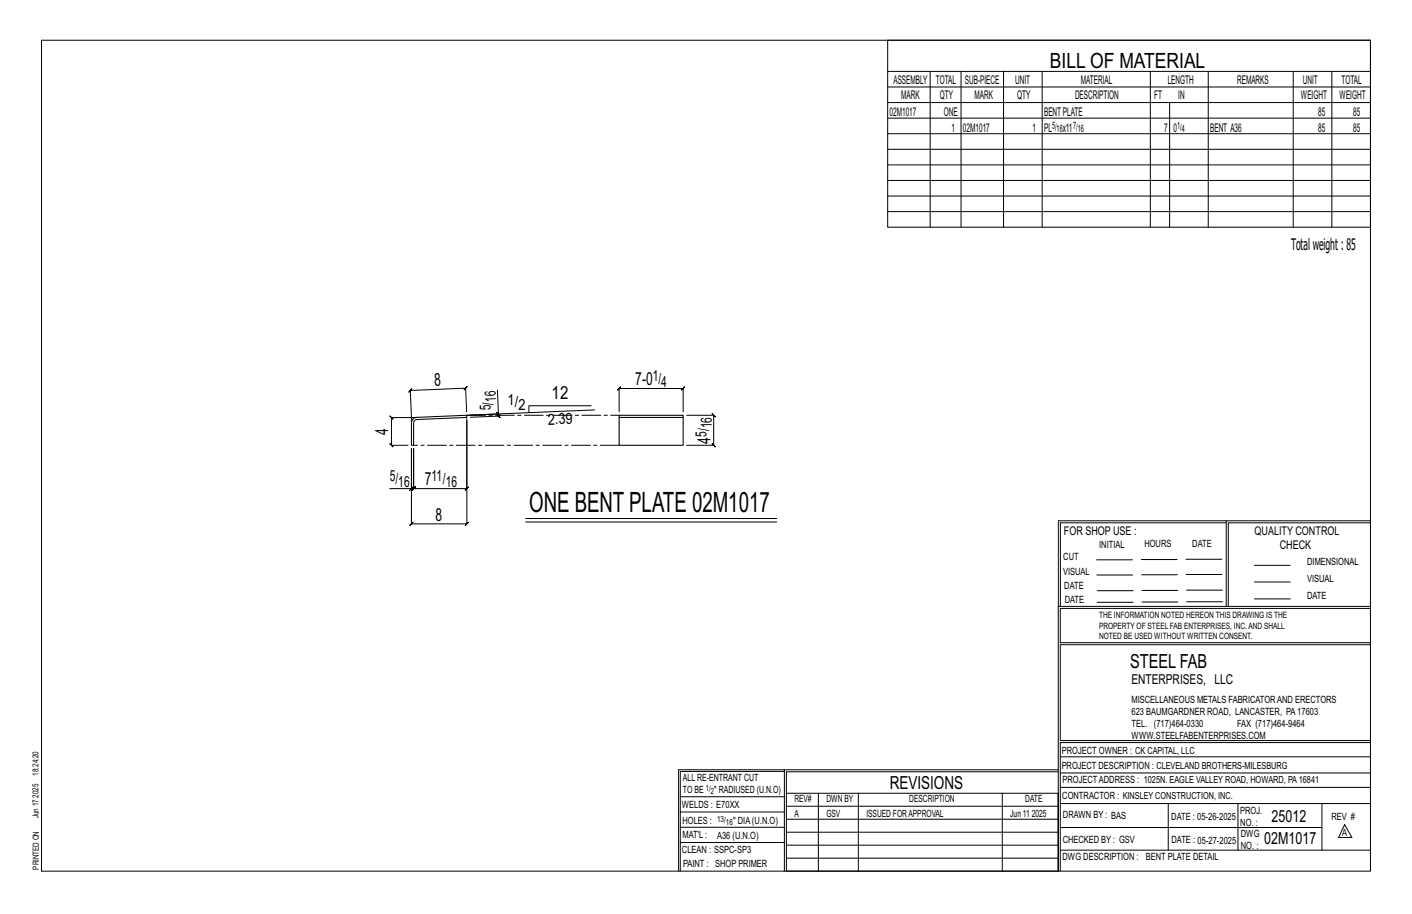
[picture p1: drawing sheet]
<svg xmlns="http://www.w3.org/2000/svg" width="432mm" height="279mm" viewBox="0 0 432 279" stroke-linecap="round" stroke-linejoin="round" font-family="sans-serif">
<defs><g id="words">
<text font-size="8.6" x="161.8" y="156.5">ONE BENT PLATE 02M1017</text>
<text font-size="6.4" x="321.1" y="20.7">BILL OF MATERIAL</text>
<text font-size="5.9" x="345.6" y="204.1">STEEL FAB</text>
<g font-size="5.5">
<text x="132.9" y="118.1" transform="rotate(-2 132.9 118.1)">8</text>
<text x="194.3" y="117.8">7-0</text>
<text x="168.7" y="122">12</text>
<text x="118.7" y="132.9" transform="rotate(-90 118.7 132.9)">4</text>
<text x="217.3" y="135.6" transform="rotate(-90 217.3 135.6)">4</text>
<text x="129.9" y="148.4">7</text>
<text x="133.2" y="159.1">8</text>
<text x="272.2" y="241.1">REVISIONS</text>
</g>
<g font-size="5.1">
<text x="388.9" y="251.3">25012</text>
<text x="386.6" y="258.1">02M1017</text>
</g>
<text font-size="4.9" x="394.8" y="76.4">Totalweight : 85</text>
<g font-size="4.7">
<text x="199.6" y="116.5">1/</text>
<text x="202.2" y="118.2">4</text>
<text x="150.1" y="125.5" transform="rotate(-92 150.1 125.5)">5/</text>
<text x="151.7" y="122.8" transform="rotate(-92 151.7 122.8)">16</text>
<text x="155.2" y="123.7">1/</text>
<text x="158.5" y="125.4">2</text>
<text x="167.6" y="129.8" transform="rotate(-2 167.6 129.8)">2.39</text>
<text x="217.7" y="130.9" transform="rotate(-90 217.7 130.9)">16</text>
<text x="216" y="133.6" transform="rotate(-90 216 133.6)">5/</text>
<text x="119.2" y="147.1">5/</text>
<text x="121.8" y="148.8">16</text>
<text x="132" y="147.1">11/</text>
<text x="136.3" y="148.8">16</text>
</g>
<text font-size="4.2" x="346" y="209.1">ENTERPRISES, LLC</text>
<g font-size="3.7">
<text x="273.2" y="25.6">ASSEMBLY</text>
<text x="286.2" y="25.6">TOTAL</text>
<text x="295.1" y="25.6">SUB-PIECE</text>
<text x="310.4" y="25.6">UNIT</text>
<text x="330.5" y="25.6">MATERIAL</text>
<text x="357.1" y="25.6">LENGTH</text>
<text x="378.3" y="25.6">REMARKS</text>
<text x="398.4" y="25.6">UNIT</text>
<text x="410.2" y="25.6">TOTAL</text>
<text x="272.1" y="35.5">02M1017</text>
<text x="275.6" y="30.4">MARK</text>
<text x="287.4" y="30.4">QTY</text>
<text x="288.6" y="35.5">ONE</text>
<text x="298" y="30.4">MARK</text>
<text x="311" y="30.4">QTY</text>
<text x="319.3" y="35.5">BENTPLATE</text>
<text x="328.7" y="30.4">DESCRIPTION</text>
<text x="353" y="30.4">FT</text>
<text x="360.3" y="30.4">IN</text>
<text x="397.8" y="30.4">WEIGHT</text>
<text x="403.2" y="35.5">85</text>
<text x="409.6" y="30.4">WEIGHT</text>
<text x="413.8" y="35.5">85</text>
<text x="290.9" y="40.2">1</text>
<text x="294.5" y="40.2">02M1017</text>
<text x="315.8" y="40.2">1</text>
<text x="319.3" y="40.2">PL</text>
<text x="325" y="40.2">x11</text>
<text x="356" y="40.2">7</text>
<text x="358.9" y="40.2">0</text>
<text x="370.1" y="40.2">BENT A36</text>
<text x="403.2" y="40.2">85</text>
<text x="413.8" y="40.2">85</text>
<text x="325.3" y="163.4">FOR SHOP USE :</text>
<text x="383.7" y="163.4">QUALITY CONTROL</text>
<text x="391.4" y="167.8">CHECK</text>
</g>
<g font-size="3.1">
<text x="321.7" y="39.4">5/</text>
<text x="323.1" y="40.5">16</text>
<text x="328.2" y="39.4">7/</text>
<text x="329.6" y="40.5">16</text>
<text x="360" y="39.4">1/</text>
<text x="361.4" y="40.5">4</text>
<text x="336.2" y="167.4">INITIAL</text>
<text x="350" y="167.1">HOURS</text>
<text x="364.6" y="167.2">DATE</text>
<text x="325.2" y="171.3">CUT</text>
<text x="399.8" y="172.8">DIMENSIONAL</text>
<text x="325.1" y="175.8">VISUAL</text>
<text x="399.8" y="177.9">VISUAL</text>
<text x="325.5" y="180">DATE</text>
<text x="325.7" y="184.4">DATE</text>
<text x="399.8" y="183.1">DATE</text>
<text x="346" y="215">MISCELLANEOUS METALS FABRICATORAND ERECTORS</text>
<text x="346" y="218.6">623 BAUMGARDNER ROAD, LANCASTER, PA17603</text>
<text x="346" y="225.8">WWW.STEELFABENTERPRISES.COM</text>
<text x="346" y="222.2">TEL. (717)464-0330</text>
<text x="378.3" y="222.2">FAX (717)464-9464</text>
<text x="324.7" y="230.5">PROJECT OWNER : CK CAPITAL, LLC</text>
<text x="208.8" y="238.8">ALL RE-ENTRANT CUT</text>
<text x="324.7" y="235.1">PROJECT DESCRIPTION : CLEVELAND BROTHERS-MILESBURG</text>
<text x="324.9" y="239.5">PROJECTADDRESS : 1025N. EAGLE VALLEY ROAD, HOWARD, PA16841</text>
<text x="208.8" y="242.5">TO BE</text>
<text x="218.4" y="242.5">&quot; RADIUSED (U.N.O)</text>
<text x="242.9" y="245.3">REV#</text>
<text x="252.7" y="245.3">DWN BY</text>
<text x="278.1" y="245.3">DESCRIPTION</text>
<text x="313.5" y="245.3">DATE</text>
<text x="324.9" y="244.2">CONTRACTOR : KINSLEY CONSTRUCTION, INC.</text>
<text x="208.5" y="247">WELDS : E70XX</text>
<text x="208.7" y="251.7">HOLES :</text>
<text x="224.2" y="251.8">&quot; DIA(U.N.O)</text>
<text x="242.9" y="249.9">A</text>
<text x="252.7" y="249.9">GSV</text>
<text x="264.9" y="249.9">ISSUED FORAPPROVAL</text>
<text x="309" y="249.9">Jun 11</text>
<text x="315.5" y="249.9">2025</text>
<text x="325.1" y="250">DRAWN BY : BAS</text>
<text x="358.2" y="250.5">DATE : 05-26-2025</text>
<text x="379.3" y="248.9">PROJ.</text>
<text x="407.2" y="250.5">REV #</text>
<text x="208.7" y="256.3">MAT'L :</text>
<text x="219.3" y="256.4">A36 (U.N.O)</text>
<text x="325" y="257.6">CHECKED BY : GSV</text>
<text x="358.3" y="257.7">DATE : 05-27-2025</text>
<text x="379.3" y="252.5">NO. :</text>
<text x="379.5" y="255.9">DWG</text>
<text x="410.5" y="255.5">A</text>
<text x="208.6" y="260.7">CLEAN : SSPC-SP3</text>
<text x="324.9" y="262.9">DWG DESCRIPTION :</text>
<text x="350.4" y="263">BENT PLATE DETAIL</text>
<text x="379.5" y="259.5">NO. :</text>
<text x="208.9" y="265">PAINT : SHOP PRIMER</text>
</g>
<g font-size="2.7">
<text x="336.1" y="189">THE INFORMATION NOTED HEREON THIS DRAWING IS THE</text>
<text x="336.1" y="195.4">NOTED BE USED WITHOUT WRITTEN CONSENT.</text>
<text x="336.1" y="192.2">PROPERTY OF STEEL FAB ENTERPRISES, INC.AND SHALL</text>
</g>
<g font-size="2.6">
<text x="215.9" y="241.8">1/</text>
<text x="217.4" y="242.7">2</text>
<text x="219.3" y="251.1">13/</text>
<text x="222" y="252.1">16</text>
</g>
<g font-size="2.5">
<text x="11.7" y="237.1" transform="rotate(-90 11.7 237.1)">18:24:20</text>
<text x="11.8" y="243.8" transform="rotate(-90 11.8 243.8)">2025</text>
<text x="11.8" y="250.1" transform="rotate(-90 11.8 250.1)">Jun 17</text>
<text x="11.9" y="265.8" transform="rotate(-90 11.9 265.8)">PRINTED ON</text>
</g>
</g></defs>
<g fill="none" stroke="#000" stroke-width=".31">
<path d="M12.7 12.3h406.4v254h-406.4zM271.5 12.3h147.6v57.2h-147.6zM271.5 21.8h147.6M271.5 26.6h147.6M271.5 31.4h147.6M271.5 36.1h147.6M284.5 21.8v47.7M293.9 21.8v47.7M306.9 21.8v47.7M318.7 21.8v47.7M351.8 21.8v47.7M357.7 31.4v38.1"/>
<path d="M369.5 21.8v47.7M395.5 21.8v47.7M407.3 21.8v47.7M271.5 40.9h147.6M271.5 45.6h147.6M271.5 50.4h147.6M271.5 55.2h147.6M271.5 59.9h147.6M271.5 64.7h147.6M152.1 119.3l.3 7.2-8.6 .4M142.7 125.9l-.3-7.2 .5-.6-1 1.1 .5-.5-16.9 .7 .5-.6-1 1.1 .5-.5 .3 8.3h-6.1l-.5-.5 1 1-.5-.5v8.4l-.5-.5 1 1-.5-.5h5.1M142.7 128v21.4l.5-.5-1 1 .5-.5h-16.2l.5-.5-1 1 .5-.5v-12.2v12.2l.5-.5-1 1 .5-.5h-.7"/>
<path d="M142.8 128.7v31.4l.5-.5-1 1 .5-.5h-17l.5-.5-1 1 .5-.5v-22.9v12.2h-6.6M151.9 126.1l1 .9zM152.4 126.5v.7l-.5-.5 1.1 1-.6-.5-8.6 .4M180.8 124h-19.1v2.2M181.8 125.3l-39.1 1.6M189.3 125.9v-7.1l-.5 .5 1-1-.5 .5h19.6l-.5 .5 1-1-.5 .5v7.1M210 126.9h8.3l-.5-.5 1 1-.5-.5v9.2l-.5-.5 1 1-.5-.5h-8.3M125.3 149.9l1-1zM160.8 158.5h76.7M160.8 159.6h76.7M375 159.8h-50.7v25.6M375 159.2h-51.3l-.1 107.1"/>
<path d="M419.1 159.2h-44.1v26.2M419.1 159.8h-43.5v25.6M335.4 171.1h10.9M335.4 175.8h11M349 171h11M349.1 175.7h11M362.7 171h10.9M362.7 175.6h11M383.6 172.8h11M383.6 177.9h11M323.7 185.4h95.4M335.5 184.1h11"/>
<path d="M335.5 180.6h11M349.2 184h11M349.2 180.5h11M362.9 180.4h10.9M362.9 184h10.9M383.6 183.1h11M419.1 186h-94.9v10.5h94.9M419.1 197.1h-94.9v29.3h94.9v.6h-94.9v39.3M239.9 235.8h-31.9v30.5M239.9 235.3h-32.4v31M323.6 235.3h-83.7v31M323.6 235.9h-83.1v6.6"/>
<path d="M324.2 236.3h94.9M324.2 231.4h94.9M208 252.9h31.9M208 257.5h31.9M208 243.6h31.9M208 248.2h31.9M240.5 242.5h83.1v23.8h-83.1zM240.5 258.4h83.1M240.5 254.4h83.1M240.5 250.4h83.1M240.5 246.5h83.1M250.3 242.5v23.8"/>
<path d="M262.5 242.5v23.8M306.5 242.5v23.8M324.2 253h80.1M324.2 245.6h94.9M324.2 259.9h94.9M324.2 240.7h94.9M357.3 245.6v14.3M378.6 245.6v14.3M404.3 245.6v14.3M411.2 252.1l2.2 3.9h-4zM240.5 262.3h83.1"/>
</g>
<path d="M126.3 128.1l1.2-.5 15.2-.7 .1 .7-15.8 .8-.5 .9v6.8h-.7v-6.8zM189.3 126.9h19.6v.7h-19.6zM189.3 127.6v8.5h19.6v-8.5" fill="none" stroke="#000" stroke-width=".32"/>
<path d="M125.8 129.3v-1.6l1.7-.1M142.7 126.9h46.6M189.3 136.1h-62.8" fill="none" stroke="#000" stroke-width=".31" stroke-dasharray="5.8 1 1 1"/>
<use href="#words"/>
</svg>
